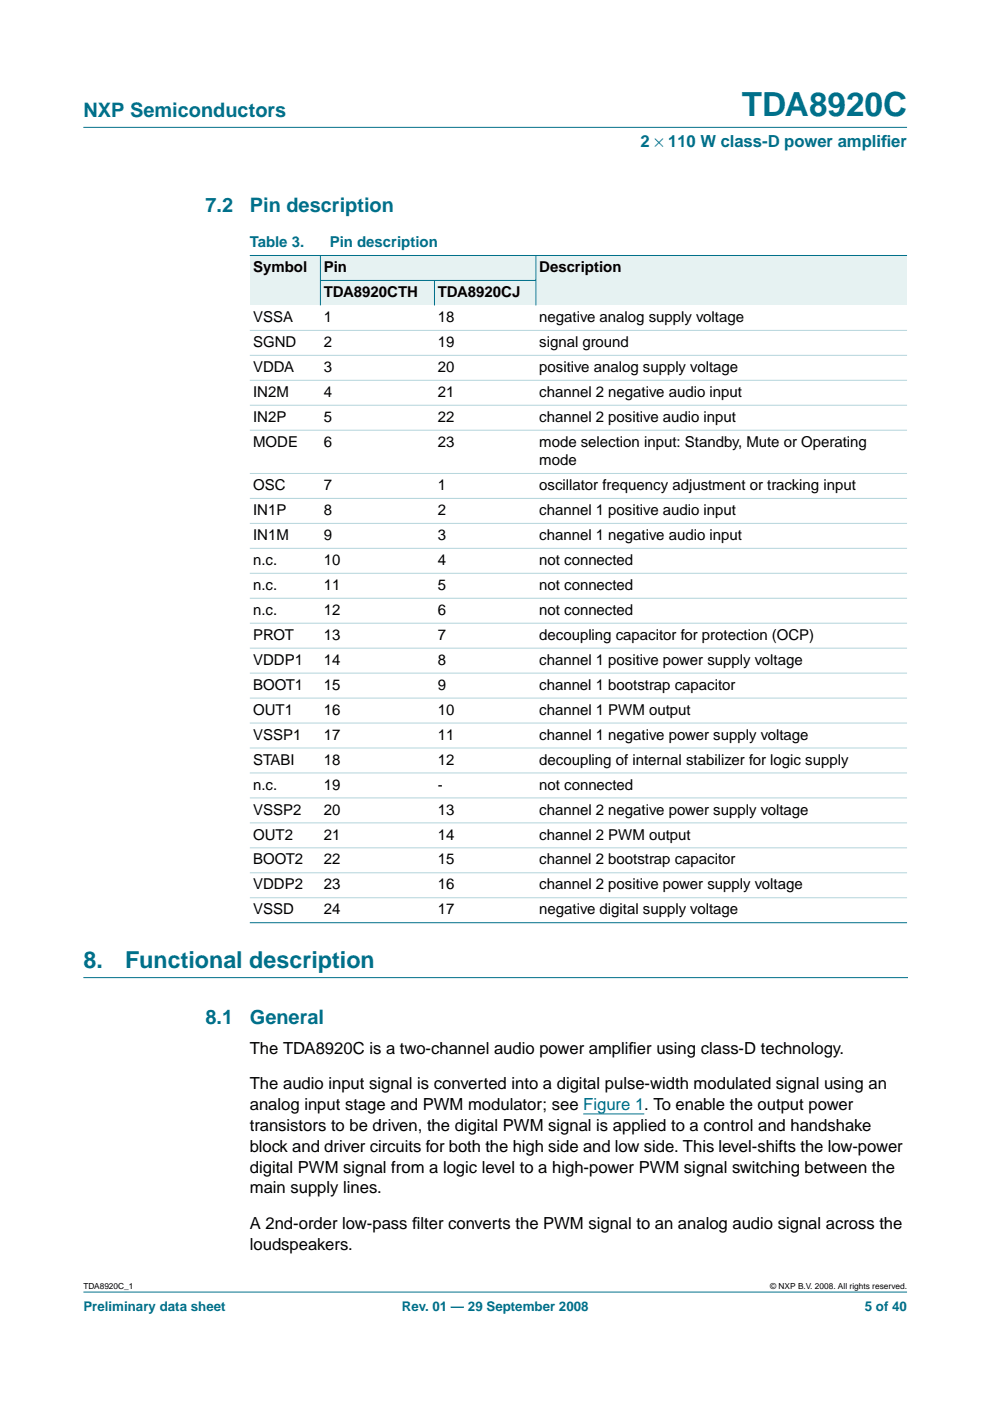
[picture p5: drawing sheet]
<svg xmlns="http://www.w3.org/2000/svg" width="210mm" height="297mm" viewBox="0 0 210 297" stroke-linecap="round" stroke-linejoin="round" font-family="sans-serif">
<defs><g id="words">
<text font-size="7.1" fill="#00708a" x="157.3" y="24.7">TDA8920C</text>
<g font-size="4.9" fill="#00708a">
<text x="17.7" y="205.3">8.</text>
<text x="26.5" y="205.3">Functional description</text>
</g>
<g font-size="4.2" fill="#00708a">
<text x="17.7" y="24.9">NXP Semiconductors</text>
<text x="43.6" y="45">7.2</text>
<text x="53" y="45">Pin description</text>
<text x="43.6" y="217.2">8.1</text>
<text x="53" y="217.2">General</text>
</g>
<g font-size="3.5" fill="#00708a">
<text x="135.8" y="31.1">2 × 110 W class-D power amplif</text>
<text x="186.8" y="31.1">ier</text>
</g>
<g font-size="3.5">
<text x="53" y="223.4">The TDA8920C is a two-channel audio power amplif</text>
<text x="133.3" y="223.4">ier using class-D technology.</text>
<text x="53" y="231">The audio input signal is converted into a digital pulse-width modulated signal using an</text>
<text x="53" y="235.4">analog input stage and PWM modulator; see Figure 1. To enable the output power</text>
<text x="53" y="239.8">transistors to be driven, the digital PWM signal is applied to a control and handshake</text>
<text x="53" y="244.2">block and driver circuits for both the high side and low side. This level-shifts the low-power</text>
<text x="53" y="248.6">digital PWM signal from a logic level to a high-power PWM signal switching between the</text>
<text x="53" y="253">main supply lines.</text>
<text x="53" y="260.6">A 2nd-order low-pass f</text>
<text x="87.4" y="260.6">ilter converts the PWM signal to an analog audio signal across the</text>
<text x="53" y="265">loudspeakers.</text>
</g>
<g font-size="3.2" fill="#00708a">
<text x="53" y="52.4">Table 3.</text>
<text x="69.9" y="52.4">Pin description</text>
</g>
<g font-size="3.2">
<text x="53.7" y="57.7">Symbol</text>
<text x="68.6" y="57.7">Pin</text>
<text x="114.3" y="57.7">Description</text>
<text x="68.6" y="63">TDA8920CTH</text>
<text x="92.8" y="63">TDA8920CJ</text>
<text x="53.7" y="68.3">VSSA</text>
<text x="68.6" y="68.3">1</text>
<text x="92.8" y="68.3">18</text>
<text x="114.3" y="68.3">negative analog supply voltage</text>
<text x="53.7" y="73.6">SGND</text>
<text x="68.6" y="73.6">2</text>
<text x="92.8" y="73.6">19</text>
<text x="114.3" y="73.6">signal ground</text>
<text x="53.7" y="78.9">VDDA</text>
<text x="68.6" y="78.9">3</text>
<text x="92.8" y="78.9">20</text>
<text x="114.3" y="78.9">positive analog supply voltage</text>
<text x="53.7" y="84.2">IN2M</text>
<text x="53.7" y="89.4">IN2P</text>
<text x="68.6" y="84.2">4</text>
<text x="68.6" y="89.4">5</text>
<text x="92.8" y="84.2">21</text>
<text x="92.8" y="89.4">22</text>
<text x="114.3" y="84.2">channel 2 negative audio input</text>
<text x="114.3" y="89.4">channel 2 positive audio input</text>
<text x="53.7" y="94.7">MODE</text>
<text x="68.6" y="94.7">6</text>
<text x="92.8" y="94.7">23</text>
<text x="114.3" y="94.7">mode selection input: Standby, Mute or Operating</text>
<text x="114.3" y="98.6">mode</text>
<text x="53.7" y="103.9">OSC</text>
<text x="68.6" y="103.9">7</text>
<text x="92.8" y="103.9">1</text>
<text x="114.3" y="103.9">oscillator frequency adjustment or tracking input</text>
<text x="53.7" y="109.2">IN1P</text>
<text x="68.6" y="109.2">8</text>
<text x="92.8" y="109.2">2</text>
<text x="114.3" y="109.2">channel 1 positive audio input</text>
<text x="53.7" y="114.5">IN1M</text>
<text x="53.7" y="119.8">n.c.</text>
<text x="68.6" y="114.5">9</text>
<text x="68.6" y="119.8">10</text>
<text x="92.8" y="114.5">3</text>
<text x="92.8" y="119.8">4</text>
<text x="114.3" y="114.5">channel 1 negative audio input</text>
<text x="114.3" y="119.8">not connected</text>
<text x="53.7" y="125.1">n.c.</text>
<text x="68.6" y="125.1">11</text>
<text x="92.8" y="125.1">5</text>
<text x="114.3" y="125.1">not connected</text>
<text x="53.7" y="130.4">n.c.</text>
<text x="68.6" y="130.4">12</text>
<text x="92.8" y="130.4">6</text>
<text x="114.3" y="130.4">not connected</text>
<text x="53.7" y="135.7">PROT</text>
<text x="68.6" y="135.7">13</text>
<text x="92.8" y="135.7">7</text>
<text x="114.3" y="135.7">decoupling capacitor for protection (OCP)</text>
<text x="53.7" y="141">VDDP1</text>
<text x="68.6" y="141">14</text>
<text x="92.8" y="141">8</text>
<text x="114.3" y="141">channel 1 positive power supply voltage</text>
<text x="53.7" y="146.2">BOOT1</text>
<text x="68.6" y="146.2">15</text>
<text x="92.8" y="146.2">9</text>
<text x="114.3" y="146.2">channel 1 bootstrap capacitor</text>
<text x="53.7" y="151.5">OUT1</text>
<text x="68.6" y="151.5">16</text>
<text x="92.8" y="151.5">10</text>
<text x="114.3" y="151.5">channel 1 PWM output</text>
<text x="53.7" y="156.8">VSSP1</text>
<text x="68.6" y="156.8">17</text>
<text x="92.8" y="156.8">11</text>
<text x="114.3" y="156.8">channel 1 negative power supply voltage</text>
<text x="53.7" y="162.1">STABI</text>
<text x="53.7" y="167.4">n.c.</text>
<text x="68.6" y="162.1">18</text>
<text x="68.6" y="167.4">19</text>
<text x="92.8" y="162.1">12</text>
<text x="92.8" y="167.4">-</text>
<text x="114.3" y="162.1">decoupling of internal stabilizer for logic supply</text>
<text x="114.3" y="167.4">not connected</text>
<text x="53.7" y="172.7">VSSP2</text>
<text x="68.6" y="172.7">20</text>
<text x="92.8" y="172.7">13</text>
<text x="114.3" y="172.7">channel 2 negative power supply voltage</text>
<text x="53.7" y="178">OUT2</text>
<text x="68.6" y="178">21</text>
<text x="92.8" y="178">14</text>
<text x="114.3" y="178">channel 2 PWM output</text>
<text x="53.7" y="183.3">BOOT2</text>
<text x="68.6" y="183.3">22</text>
<text x="92.8" y="183.3">15</text>
<text x="114.3" y="183.3">channel 2 bootstrap capacitor</text>
<text x="53.7" y="188.6">VDDP2</text>
<text x="68.6" y="188.6">23</text>
<text x="92.8" y="188.6">16</text>
<text x="114.3" y="188.6">channel 2 positive power supply voltage</text>
<text x="53.7" y="193.9">VSSD</text>
<text x="68.6" y="193.9">24</text>
<text x="92.8" y="193.9">17</text>
<text x="114.3" y="193.9">negative digital supply voltage</text>
</g>
<g font-size="2.8" fill="#00708a">
<text x="17.7" y="278">Preliminary data sheet</text>
<text x="85.2" y="278">Rev. 01 — 29 September 2008</text>
<text x="183.4" y="278">5 of 40</text>
</g>
<g font-size="1.8">
<text x="17.7" y="273.4">TDA8920C_1</text>
<text x="163.3" y="273.4">© NXP B.V. 2008. All rights reserved.</text>
</g>
</g></defs>
<g fill="#00708a" stroke="#00708a" stroke-width=".21">
<path d="M17.7 273.9h174.6z"/>
<path d="M17.7 27h174.6z"/>
</g>
<path d="M17.7 207.3h174.7" fill="none" stroke="#00708a" stroke-width=".21"/>
<path d="M123.7 236.2h12.9" fill="none" stroke="#00f" stroke-width=".21"/>
<g fill="#e6f2f2">
<path d="M53 54.2h14.9v10.6h-14.9z" fill-rule="evenodd"/>
<path d="M67.9 54.2h45.7v5.3h-45.7z" fill-rule="evenodd"/>
<path d="M113.6 54.2h78.7v10.6h-78.7z" fill-rule="evenodd"/>
<path d="M67.9 59.5h24.2v5.3h-24.2z" fill-rule="evenodd"/>
<path d="M92.1 59.5h21.5v5.3h-21.5z" fill-rule="evenodd"/>
</g>
<g fill="#00708a" stroke="#00708a" stroke-width=".21">
<path d="M67.9 54.1v10.7z"/>
<path d="M92.1 59.4v5.4z"/>
<path d="M113.6 54.1v10.7z"/>
<path d="M53 54.2h139.3z"/>
<path d="M67.9 59.5h45.8z"/>
<path d="M53 195.6h139.3z"/>
</g>
<g fill="#b3d4db" stroke="#b3d4db" stroke-width=".21">
<path d="M53 70h139.3z"/>
<path d="M53 75.3h139.3z"/>
<path d="M53 80.6h139.3z"/>
<path d="M53 85.9h139.3z"/>
<path d="M53 91.2h139.3z"/>
<path d="M53 100.4h139.3z"/>
<path d="M53 105.7h139.3z"/>
<path d="M53 111h139.3z"/>
<path d="M53 116.3h139.3z"/>
<path d="M53 121.5h139.3z"/>
<path d="M53 126.8h139.3z"/>
<path d="M53 132.1h139.3z"/>
<path d="M53 137.4h139.3z"/>
<path d="M53 142.7h139.3z"/>
<path d="M53 148h139.3z"/>
<path d="M53 153.3h139.3z"/>
<path d="M53 158.6h139.3z"/>
<path d="M53 163.9h139.3z"/>
<path d="M53 169.2h139.3z"/>
<path d="M53 174.5h139.3z"/>
<path d="M53 179.8h139.3z"/>
<path d="M53 185h139.3z"/>
<path d="M53 190.3h139.3z"/>
</g>
<use href="#words"/>
</svg>
